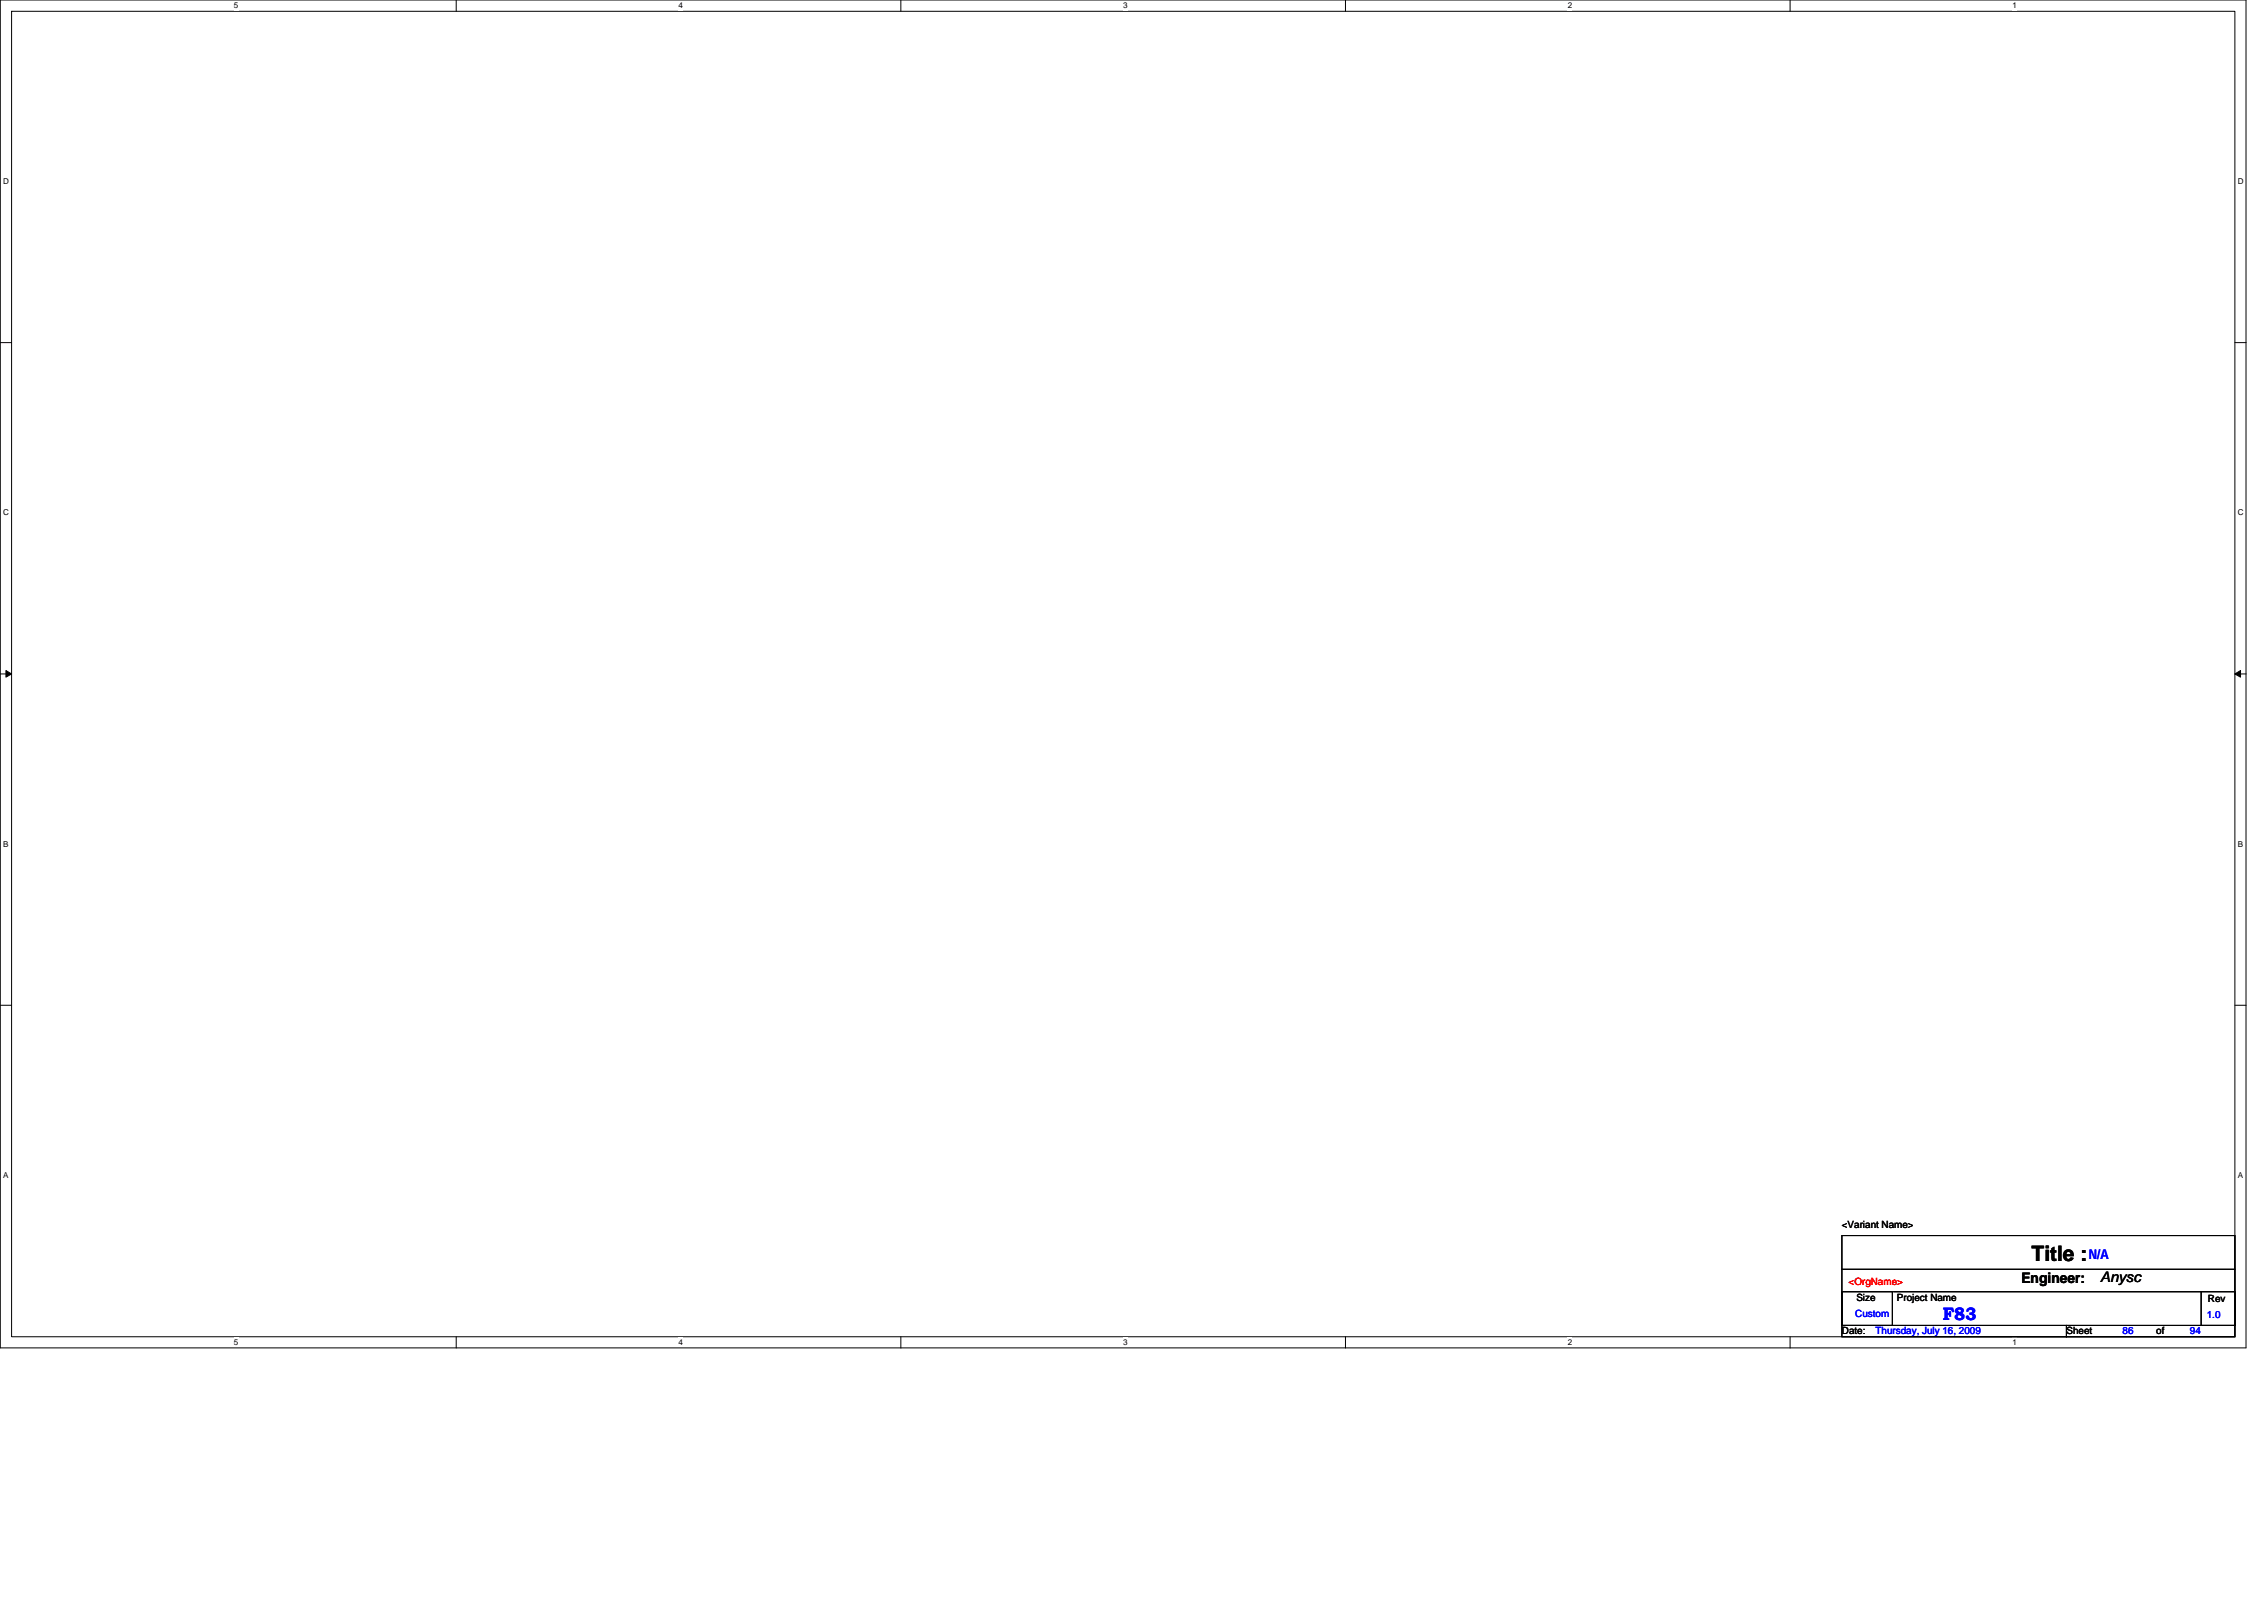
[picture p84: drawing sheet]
<svg xmlns="http://www.w3.org/2000/svg" width="297mm" height="210mm" viewBox="0 0 297 210" stroke-linecap="round" stroke-linejoin="round" font-family="sans-serif">
<defs><g id="words">
<text font-size="2.8" x="266.5" y="165.4">Title :</text>
<text font-size="2.3" fill="#00f" x="254.9" y="173.1">F83</text>
<g font-size="1.9">
<text x="265.2" y="168.2">Engineer:</text>
<text x="275.5" y="168.2">Anysc</text>
</g>
<text font-size="1.8" fill="#00f" x="274.1" y="165.2">N/A</text>
<g font-size="1.3">
<text x="241.7" y="161">&lt;Variant Name&gt;</text>
<text x="243.6" y="170.6">Size</text>
<text x="248.9" y="170.6">Project Name</text>
<text x="289.7" y="170.8">Rev</text>
<text x="241.7" y="175">Date:</text>
<text x="271.1" y="175">Sheet</text>
<text x="282.9" y="175">of</text>
</g>
<text font-size="1.3" fill="#f00" x="242.5" y="168.6">&lt;OrgName&gt;</text>
<g font-size="1.3" fill="#00f">
<text x="243.4" y="172.7">Custom</text>
<text x="289.5" y="172.8">1.0</text>
<text x="246.1" y="175">Thursday, July 16, 2009</text>
<text x="278.5" y="175">86</text>
<text x="287.3" y="175">94</text>
</g>
<g font-size="1.1">
<text x="30.7" y="1.1">5</text>
<text x="89" y="1.1">4</text>
<text x="147.4" y="1.1">3</text>
<text x="205.7" y="1.1">2</text>
<text x="264" y="1.1">1</text>
<text x=".4" y="24.2">D</text>
<text x="293.6" y="24.2">D</text>
<text x=".4" y="67.6">C</text>
<text x="293.6" y="67.6">C</text>
<text x=".4" y="111.1">B</text>
<text x="293.6" y="111.1">B</text>
<text x=".4" y="154.5">A</text>
<text x="293.6" y="154.5">A</text>
<text x="30.7" y="176.4">5</text>
<text x="89" y="176.4">4</text>
<text x="147.4" y="176.4">3</text>
<text x="205.7" y="176.4">2</text>
<text x="264" y="176.4">1</text>
</g>
</g></defs>
<path d="M0 0h294.7v176.8h-294.7zM1.5 1.5h291.7v173.8h-291.7z" fill="none" stroke="#000" stroke-width=".13"/>
<g fill="#fff">
<path d="M30.7 .1h.6v1.2h-.6z"/>
<path d="M30.7 175.5h.6v1.2h-.6z"/>
</g>
<path d="M59.9 0v1.5M59.9 175.3v1.5" fill="none" stroke="#000" stroke-width=".13"/>
<g fill="#fff">
<path d="M89 .1h.6v1.2h-.6z"/>
<path d="M89 175.5h.6v1.2h-.6z"/>
</g>
<path d="M118.2 0v1.5M118.2 175.3v1.5" fill="none" stroke="#000" stroke-width=".13"/>
<g fill="#fff">
<path d="M147.4 .1h.5v1.2h-.5z"/>
<path d="M147.4 175.5h.5v1.2h-.5z"/>
</g>
<path d="M176.5 0v1.5M176.5 175.3v1.5" fill="none" stroke="#000" stroke-width=".13"/>
<g fill="#fff">
<path d="M205.7 .1h.6v1.2h-.6z"/>
<path d="M205.7 175.5h.6v1.2h-.6z"/>
</g>
<path d="M234.9 0v1.5M234.9 175.3v1.5" fill="none" stroke="#000" stroke-width=".13"/>
<g fill="#fff">
<path d="M264 .1h.6v1.2h-.6z"/>
<path d="M264 175.5h.6v1.2h-.6z"/>
<path d="M.4 23.2h.8v1.2h-.8z"/>
<path d="M293.6 23.2h.7v1.2h-.7z"/>
<path d="M.4 66.7h.8v1.1h-.8z"/>
<path d="M293.6 66.7h.7v1.1h-.7z"/>
</g>
<path d="M0 44.9h1.5M293.2 44.9h1.5" fill="none" stroke="#000" stroke-width=".13"/>
<g fill="#fff">
<path d="M.4 110.1h.7v1.2h-.7z"/>
<path d="M293.6 110.1h.7v1.2h-.7z"/>
</g>
<path d="M0 88.4h1.5M293.2 88.4h1.5" fill="none" stroke="#000" stroke-width=".13"/>
<path d="M.8 87.9l.7 .5-.7 .4zM293.2 88.4l.8-.5v.9z" fill="#000" stroke="#000" stroke-width=".13"/>
<g fill="#fff">
<path d="M.4 153.6h.7v1.1h-.7z"/>
<path d="M293.6 153.6h.7v1.1h-.7z"/>
</g>
<path d="M0 131.8h1.5M293.2 131.8h1.5M241.7 166.5h51.5M241.7 162.1h51.5v11.7h-51.5zM241.7 169.4h6.6v4.4h-6.6zM241.7 173.8h29.4v1.5h-29.4zM248.4 169.4h40.4M271.1 173.8h22.1v1.5h-22.1zM288.8 169.4h4.4v4.4h-4.4z" fill="none" stroke="#000" stroke-width=".13"/>
<use href="#words"/>
</svg>
